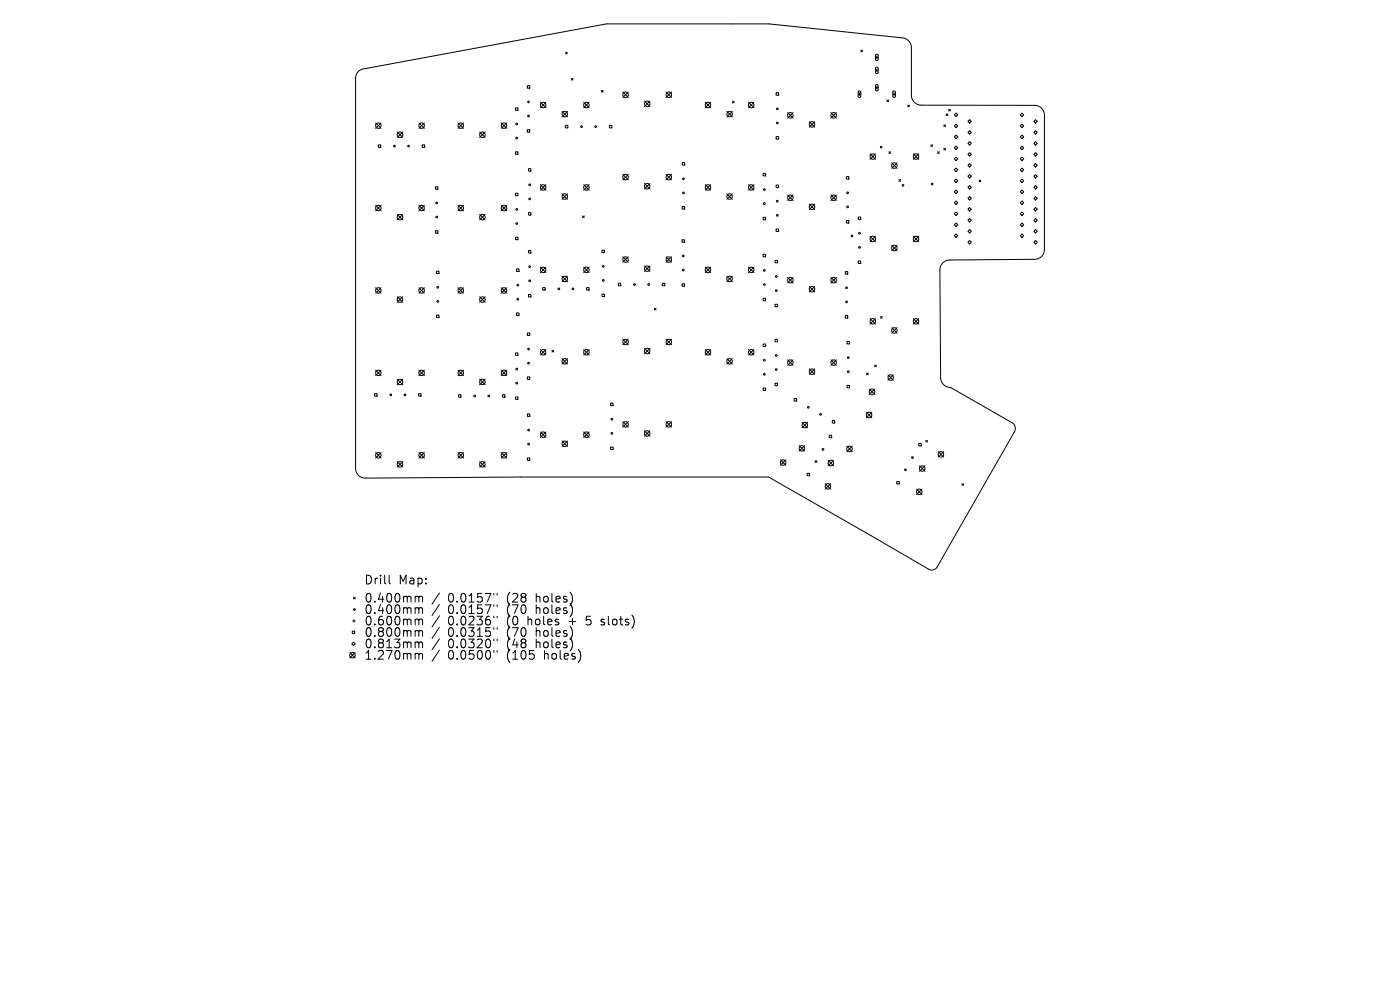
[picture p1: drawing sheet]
<svg xmlns="http://www.w3.org/2000/svg" width="297mm" height="210mm" viewBox="0 0 297 210" stroke-linecap="round" stroke-linejoin="round" font-family="sans-serif">
<defs><g id="words">
<g font-size="2.6">
<text x="77.2" y="124.2">Drill</text>
<text x="84.5" y="124.2">Map:</text>
<text x="77.2" y="128.1">0.400mm</text>
<text x="77.2" y="130.5">0.400mm</text>
<text x="95" y="128.1">0.0157&quot;</text>
<text x="95" y="130.5">0.0157&quot;</text>
<text x="107.6" y="128.1">(28</text>
<text x="107.6" y="130.5">(70</text>
<text x="113.9" y="128.1">holes)</text>
<text x="113.9" y="130.5">holes)</text>
<text x="77.2" y="132.9">0.600mm</text>
<text x="77.2" y="135.3">0.800mm</text>
<text x="77.2" y="137.8">0.813mm</text>
<text x="95" y="132.9">0.0236&quot;</text>
<text x="95" y="135.3">0.0315&quot;</text>
<text x="95" y="137.8">0.0320&quot;</text>
<text x="107.6" y="132.9">(0</text>
<text x="107.6" y="135.3">(70</text>
<text x="107.6" y="137.8">(48</text>
<text x="112.2" y="132.9">holes</text>
<text x="113.9" y="135.3">holes)</text>
<text x="113.9" y="137.8">holes)</text>
<text x="121.1" y="132.9">+</text>
<text x="125" y="132.9">5</text>
<text x="128.3" y="132.9">slots)</text>
<text x="77.2" y="140.2">1.270mm</text>
<text x="95" y="140.2">0.0500&quot;</text>
<text x="107.6" y="140.2">(105</text>
<text x="115.7" y="140.2">holes)</text>
</g>
</g></defs>
<g fill="none" stroke="#000" stroke-width=".21">
<path d="M76 15.2l1.2-.6 51.5-9.5h34.4l28.2 2.9a2.1 2.1 0 0 1 2.1 2.1v10.1a2.1 2.1 0 0 0 2.1 2.1h24a2.1 2.1 0 0 1 2.1 2.1v28.5a2.1 2.1 0 0 1-2.1 2.1l-18 .2a2.1 2.1 0 0 0-2.1 2.1l.1 22.8a2.1 2.1 0 0 0 2.1 2.1l13.2 7.5a1.42 1.42 0 0 1 .3 2l-16.4 28.7a1.33 1.33 0 0 1-1.8 .3l-33.8-19.5h-52.7l-32.9 .2a2.06 2.06 0 0 1-2.1-2v-82.8l.2-.7zM111.9 18.2h.5v.5h-.5zM120 11.1l.4 .3M120.4 11.1l-.4 .3M121.2 16.6l.4 .4M121.6 16.6l-.4 .4M127.6 19.2l.3 .3M127.9 19.2l-.3 .3M132.1 19.5l1.2 1.2M133.3 19.5l-1.2 1.2M141.3 19.5l1.2 1.2M142.5 19.5l-1.2 1.2"/>
<path d="M164.6 19.7h.6v.5h-.6zM182.1 20h.5M182.1 19.4l.3-.1 .2 .2v.9l-.2 .3-.3-.3zM182.3 19.7v.6M182.6 10.6l.4 .4M183 10.6l-.4 .4M185.7 12.2h.6M185.7 14.9h.6M185.7 18.6h.6M185.8 11.6l.3-.1 .2 .2v.9l-.2 .3-.4-.3zM185.8 14.3h.3l.2 .2v.9l-.2 .2-.4-.2zM185.8 18l.3-.1 .2 .2v1l-.2 .2-.4-.2z"/>
<path d="M186 11.9v.6M186 14.7v.5M186 18.3v.6M189.4 20h.6M189.5 19.4l.3-.1 .2 .2v.9l-.3 .3-.3-.3zM189.7 19.7v.6M79.7 26.1l1.1 1.1M80.3 30.7h.5v.6h-.5zM80.8 26.1l-1.1 1.1M84.3 28l1.1 1.2M85.4 28l-1.1 1.2M88.9 26.1l1.1 1.1"/>
<path d="M89.6 30.7h.5v.6h-.5zM90 26.1l-1.1 1.1M92.4 39.6h.5v.5h-.5zM97.2 26.1l1.1 1.1M98.3 26.1l-1.1 1.1M101.8 28l1.1 1.2M102.9 28l-1.1 1.2M106.3 26.1l1.2 1.1M107.5 26.1l-1.2 1.1M109.4 22.9h.5v.5h-.5zM109.4 32.2h.5v.5h-.5zM111.9 27.5h.5v.5h-.5z"/>
<path d="M112.1 35.8h.5v.5h-.5zM114.6 21.7l1.2 1.2M114.6 39.2l1.2 1.1M115.8 21.7l-1.2 1.2M115.8 39.2l-1.2 1.1M119.2 23.6l1.2 1.2M119.9 26.6h.6v.5h-.6zM120.4 23.6l-1.2 1.2M123.8 21.7l1.2 1.2M123.8 39.2l1.2 1.1M125 21.7l-1.2 1.2M125 39.2l-1.2 1.1"/>
<path d="M129.3 26.6h.5v.5h-.5zM132.1 37l1.2 1.2M133.3 37l-1.2 1.2M136.7 21.4l1.2 1.2M136.7 38.9l1.2 1.2M137.9 21.4l-1.2 1.2M137.9 38.9l-1.2 1.2M141.3 37l1.2 1.2M142.5 37l-1.2 1.2M144.7 34.5h.5v.5h-.5zM149.6 21.7l1.2 1.2M149.6 39.2l1.2 1.1"/>
<path d="M150.8 21.7l-1.2 1.2M150.8 39.2l-1.2 1.1M154.2 23.6l1.2 1.2M155.4 23.6l-1.2 1.2M155.4 21.5l.3 .3M155.7 21.5l-.3 .3M158.8 39.2l1.2 1.1M158.8 21.7l1.2 1.2M160 21.7l-1.2 1.2M160 39.2l-1.2 1.1M161.9 36.8h.5v.5h-.5zM164.6 29h.6v.5h-.6z"/>
<path d="M164.6 39.3h.6v.5h-.6zM167.1 23.9l1.2 1.1M168.3 23.9l-1.2 1.1M171.7 25.8l1.1 1.2M172.8 25.8l-1.1 1.2M176.3 23.9l1.1 1.1M177.4 23.9l-1.1 1.1M179.6 37.5h.5v.5h-.5zM184.6 32.6l1.1 1.2M185.7 32.6l-1.1 1.2M186.7 31l.4 .4M187.1 31l-.4 .4"/>
<path d="M188.2 21.2l.3 .4M188.5 21.2l-.3 .4M188.6 32.2l.3 .4M188.9 32.2l-.3 .4M189.2 34.6l1.1 1.1M190.3 34.6l-1.1 1.1M190.7 38.1l.4 .4M191.1 38.1l-.4 .4M191.4 39.1l.4 .4M191.8 39.1l-.4 .4M192.6 22.3l.3 .4M192.9 22.3l-.3 .4"/>
<path d="M193.7 32.6l1.2 1.2M194.9 32.6l-1.2 1.2M197.5 30.7l.3 .4M197.6 38.9l.3 .3M197.8 30.7l-.3 .4M197.9 38.9l-.3 .3M198.9 32.2l.4 .4M199.3 32.2l-.4 .4M200.2 26.5l.4 .3M200.2 31.5l.4 .3M200.6 26.5l-.4 .3M200.6 31.5l-.4 .3"/>
<path d="M200.7 24.2l.4 .3M201.1 24.2l-.4 .3M201.2 23.2l.4 .4M201.6 23.2l-.4 .4M202.5 24.4l.3-.4 .4 .4-.4 .3zM202.5 29l.3-.3 .4 .3-.4 .4zM202.5 31.4l.3-.4 .4 .4-.4 .3zM202.5 33.7l.3-.4 .4 .4-.4 .4zM202.5 36l.3-.4 .4 .4-.4 .4zM202.5 38.4l.3-.4 .4 .4-.4 .3zM202.8 26.3l.4 .4-.4 .4-.3-.4zM205.3 25.7l.4-.3 .4 .3-.4 .4z"/>
<path d="M205.3 30.4l.4-.4 .4 .4-.4 .4zM205.7 27.7l.4 .4-.4 .3-.4-.3zM205.7 32.4l.4 .3-.4 .4-.4-.4zM205.7 34.7l.4 .4-.4 .3-.4-.3zM205.7 37l.4 .4-.4 .4-.4-.4zM205.7 39.4l.4 .3-.4 .4-.4-.4zM207.7 38.2l.4 .4M208.1 38.2l-.4 .4M216.4 24.4l.4-.4 .4 .4-.4 .3zM216.4 26.7l.4-.4 .4 .4-.4 .4zM216.4 29l.4-.3 .4 .3-.4 .4zM216.4 31.4l.4-.4 .4 .4-.4 .3z"/>
<path d="M216.4 33.7l.4-.4 .4 .4-.4 .4zM216.4 36l.4-.4 .4 .4-.4 .4zM216.4 38.4l.4-.4 .4 .4-.4 .3zM219.3 25.7l.4-.3 .4 .3-.4 .4zM219.3 30.4l.4-.4 .4 .4-.4 .4zM219.3 37.4l.4-.4 .4 .4-.4 .4zM219.7 27.7l.4 .4-.4 .3-.4-.3zM219.7 32.4l.4 .3-.4 .4-.4-.4zM219.7 34.7l.4 .4-.4 .3-.4-.3zM219.7 39.4l.4 .3-.4 .4-.4-.4zM79.7 43.6l1.1 1.1M80.8 43.6l-1.1 1.1"/>
<path d="M84.3 45.5l1.1 1.1M85.4 45.5l-1.1 1.1M88.9 43.6l1.1 1.1M90 43.6l-1.1 1.1M92.4 48.9h.5v.6h-.5zM92.6 57.5h.5v.5h-.5zM97.2 43.6l1.1 1.1M98.3 43.6l-1.1 1.1M101.8 45.5l1.1 1.1M102.9 45.5l-1.1 1.1M106.3 43.6l1.2 1.1M107.5 43.6l-1.2 1.1"/>
<path d="M109.4 41h.5v.5h-.5zM109.4 50.3h.5v.5h-.5zM109.6 57.1h.5v.5h-.5zM112.1 45.1h.5v.5h-.5zM112.1 53.1h.5v.6h-.5zM114.6 56.7l1.2 1.1M115.8 56.7l-1.2 1.1M119.2 41.1l1.2 1.2M119.2 58.6l1.2 1.2M120.4 41.1l-1.2 1.2M120.4 58.6l-1.2 1.2M123.6 45.8l.4 .4"/>
<path d="M123.8 56.7l1.2 1.1M124 45.8l-.4 .4M125 56.7l-1.2 1.1M127.7 53.1h.5v.5h-.5zM132.1 54.5l1.2 1.1M133.3 54.5l-1.2 1.1M136.7 56.4l1.2 1.2M137.9 56.4l-1.2 1.2M141.3 54.5l1.2 1.1M142.5 54.5l-1.2 1.1M144.7 50.9h.5v.5h-.5zM144.7 43.8h.5v.5h-.5z"/>
<path d="M149.6 56.7l1.2 1.1M150.8 56.7l-1.2 1.1M154.2 41.1l1.2 1.2M154.2 58.6l1.2 1.2M155.4 41.1l-1.2 1.2M155.4 58.6l-1.2 1.2M158.8 56.7l1.2 1.1M160 56.7l-1.2 1.1M161.9 46.1h.5v.5h-.5zM161.9 53.9h.5v.6h-.5zM164.4 55.2h.5v.5h-.5zM164.6 48.6h.6v.5h-.6z"/>
<path d="M167.1 41.4l1.2 1.1M167.1 58.8l1.2 1.2M168.3 58.8l-1.2 1.2M168.3 41.4l-1.2 1.1M171.7 43.3l1.1 1.2M172.8 43.3l-1.1 1.2M176.3 41.4l1.1 1.1M176.3 58.8l1.1 1.2M177.4 41.4l-1.1 1.1M177.4 58.8l-1.1 1.2M179.3 57.6h.5v.5h-.5zM179.6 46.8h.5v.5h-.5z"/>
<path d="M180.5 49.9l.4 .3M180.9 49.9l-.4 .3M182.1 46h.5v.6h-.5zM182.1 55.4h.5v.5h-.5zM184.6 50.1l1.1 1.2M185.7 50.1l-1.1 1.2M189.2 52l1.1 1.2M190.3 52l-1.1 1.2M193.7 50.1l1.2 1.2M194.9 50.1l-1.2 1.2M202.5 43l.3-.4 .4 .4-.4 .4zM202.5 45.3l.3-.3 .4 .3-.4 .4z"/>
<path d="M202.5 47.7l.3-.4 .4 .4-.4 .3zM202.5 50l.3-.4 .4 .4-.4 .4zM202.8 40.3l.4 .4-.4 .4-.3-.4zM205.3 42.1l.4-.4 .4 .4-.4 .3zM205.7 44l.4 .4-.4 .4-.4-.4zM205.7 46.3l.4 .4-.4 .4-.4-.4zM205.7 48.7l.4 .4-.4 .3-.4-.3zM205.7 51l.4 .4-.4 .4-.4-.4zM216.4 40.7l.4-.4 .4 .4-.4 .4zM216.4 43l.4-.4 .4 .4-.4 .4zM216.4 45.3l.4-.3 .4 .3-.4 .4zM216.4 47.7l.4-.4 .4 .4-.4 .3z"/>
<path d="M216.4 50l.4-.4 .4 .4-.4 .4zM219.3 42.1l.4-.4 .4 .4-.4 .3zM219.7 44l.4 .4-.4 .4-.4-.4zM219.7 46.3l.4 .4-.4 .4-.4-.4zM219.7 48.7l.4 .4-.4 .3-.4-.3zM219.7 51l.4 .4-.4 .4-.4-.4zM79.7 61l1.1 1.2M79.7 78.5l1.1 1.2M80.8 61l-1.1 1.2M80.8 78.5l-1.1 1.2M84.3 63l1.1 1.1M85.4 63l-1.1 1.1"/>
<path d="M88.9 61l1.1 1.2M88.9 78.5l1.1 1.2M90 61l-1.1 1.2M90 78.5l-1.1 1.2M92.6 66.8h.5v.6h-.5zM97.2 61l1.1 1.2M97.2 78.5l1.1 1.2M98.3 61l-1.1 1.2M98.3 78.5l-1.1 1.2M101.8 63l1.1 1.1M102.9 63l-1.1 1.1M106.3 78.5l1.2 1.2"/>
<path d="M106.3 61l1.2 1.2M107.5 61l-1.2 1.2M107.5 78.5l-1.2 1.2M109.4 74.9h.5v.5h-.5zM109.6 66.4h.5v.5h-.5zM111.9 70.6h.5v.6h-.5zM111.9 80h.5v.5h-.5zM112.1 62.5h.5v.5h-.5zM114.6 74.1l1.2 1.2M115.1 61h.5v.5h-.5zM115.8 74.1l-1.2 1.2M117.1 74.3l.4 .4"/>
<path d="M117.5 74.3l-.4 .4M119.2 76.1l1.2 1.1M120.4 76.1l-1.2 1.1M123.8 74.1l1.2 1.2M124.5 61h.5v.5h-.5zM125 74.1l-1.2 1.2M127.7 62.4h.5v.5h-.5zM131.2 60.1h.5v.5h-.5zM132.1 72l1.2 1.1M133.3 72l-1.2 1.1M136.7 73.9l1.2 1.2M137.9 73.9l-1.2 1.2"/>
<path d="M138.8 65.4l.4 .4M139.2 65.4l-.4 .4M140.5 60.1h.5v.5h-.5zM141.3 72l1.2 1.1M142.5 72l-1.2 1.1M144.7 60.2h.5v.5h-.5zM149.6 74.1l1.2 1.2M150.8 74.1l-1.2 1.2M154.2 76.1l1.2 1.1M155.4 76.1l-1.2 1.1M158.8 74.1l1.2 1.2M160 74.1l-1.2 1.2"/>
<path d="M161.9 63.3h.5v.5h-.5zM161.9 73h.5v.5h-.5zM164.4 72h.5v.5h-.5zM164.4 64.6h.5v.5h-.5zM167.1 76.3l1.2 1.2M168.3 76.3l-1.2 1.2M171.7 60.8l1.1 1.1M171.7 78.3l1.1 1.1M172.8 60.8l-1.1 1.1M172.8 78.3l-1.1 1.1M176.3 76.3l1.1 1.2M177.4 76.3l-1.1 1.2"/>
<path d="M179.3 66.9h.5v.6h-.5zM179.7 72.4h.5v.6h-.5zM183.8 79.1l.4 .4M184.2 79.1l-.4 .4M184.6 67.6l1.1 1.2M185.5 77.4l.4 .4M185.7 67.6l-1.1 1.2M185.9 77.4l-.4 .4M186.8 67.1l.4 .4M187.2 67.1l-.4 .4M188.4 79.5l1.1 1.2M189.2 69.5l1.1 1.2"/>
<path d="M189.5 79.5l-1.1 1.2M190.3 69.5l-1.1 1.2M193.7 67.6l1.2 1.2M194.9 67.6l-1.2 1.2M79.5 83.5h.5v.5h-.5zM79.7 96l1.1 1.2M80.8 96l-1.1 1.2M84.3 80.4l1.1 1.2M84.3 97.9l1.1 1.2M85.4 80.4l-1.1 1.2M85.4 97.9l-1.1 1.2M88.8 83.5h.5v.5h-.5z"/>
<path d="M88.9 96l1.1 1.2M90 96l-1.1 1.2M97.2 96l1.1 1.2M97.3 83.7h.5v.5h-.5zM98.3 96l-1.1 1.2M101.8 80.4l1.1 1.2M101.8 97.9l1.1 1.2M102.9 80.4l-1.1 1.2M102.9 97.9l-1.1 1.2M106.3 96l1.2 1.2M106.6 83.7h.5v.5h-.5zM107.5 96l-1.2 1.2"/>
<path d="M109.4 84.2h.5v.5h-.5zM111.9 87.8h.5v.5h-.5zM111.9 97.1h.5v.5h-.5zM114.6 91.6l1.2 1.2M115.8 91.6l-1.2 1.2M119.2 93.6l1.2 1.1M120.4 93.6l-1.2 1.1M123.8 91.6l1.2 1.2M125 91.6l-1.2 1.2M129.5 85.5h.6v.5h-.6zM129.5 94.8h.6v.6h-.6zM132.1 89.4l1.2 1.2"/>
<path d="M133.3 89.4l-1.2 1.2M136.7 91.4l1.2 1.1M137.9 91.4l-1.2 1.1M141.3 89.4l1.2 1.2M142.5 89.4l-1.2 1.2M161.9 82.3h.5v.5h-.5zM164.4 81.3h.5v.5h-.5zM165.6 97.5l1.1 1.2M166.7 97.5l-1.1 1.2M168.5 84.6h.5v.5h-.5zM169.5 94.5l1.2 1.2M170.2 89.6l1.1 1.2"/>
<path d="M170.7 94.5l-1.2 1.2M171.3 89.6l-1.1 1.2M175.7 97.7l1.1 1.1M175.9 92.3h.5v.5h-.5zM176.6 89.2h.5v.5h-.5zM176.8 97.7l-1.1 1.1M179.6 94.6l1.2 1.2M179.7 81.8h.5v.5h-.5zM180.8 94.6l-1.2 1.2M183.8 87.4l1.2 1.2M184.4 82.5l1.2 1.2M185 87.4l-1.2 1.2"/>
<path d="M185.6 82.5l-1.2 1.2M194.9 94.1h.5v.5h-.5zM195.1 98.8l1.1 1.2M196.2 98.8l-1.1 1.2M196.4 93.4l.4 .4M196.8 93.4l-.4 .4M199 95.8l1.2 1.2M200.2 95.8l-1.2 1.2M171.3 100.4h.5v.5h-.5zM175 102.6l1.2 1.2M176.2 102.6l-1.2 1.2M190.2 102.1h.6v.6h-.6z"/>
<path d="M194.4 103.7l1.2 1.2M195.6 103.7l-1.2 1.2M204.1 102.6l.3 .4M204.4 102.6l-.3 .4M74.2 138.4l1.2 1.2M74.6 136.6l.4-.4 .4 .4-.4 .3zM74.7 133.9h.6v.5h-.6zM74.8 131.7h.6M75 126.7l.4 .4M75.1 131.4v.6M75.4 126.7l-.4 .4M75.4 138.4l-1.2 1.2"/>
<path d="M82.6 122v1.6l.2 .3M88.3 126.5l.5 .1 .1 .2M88.3 128.9l.5 .1 .1 .2M88.3 131.3l.5 .1 .1 .2M88.3 133.8h.5l.1 .2M88.3 136.2l.5 .1 .1 .1M88.3 138.6l.5 .1 .1 .2M88.9 126.8l.2-.3 .5 .1v1.1M88.9 126.8v.9M88.9 129.2v.9M88.9 131.6v1M88.9 134v1"/>
<path d="M88.9 136.4v1M88.9 138.9v.9M88.9 129.2l.2-.3 .5 .1v1.1M88.9 131.6l.2-.3 .5 .1v1.2M88.9 134l.2-.2h.5v1.2M88.9 136.4l.2-.2 .5 .1v1.1M88.9 138.9l.2-.3 .5 .1v1.1M93.2 125.8l-1.5 2.4M93.2 128.2l-1.5 2.4M93.2 130.6l-1.5 2.4M93.2 133.1l-1.5 2.3M93.2 135.5l-1.5 2.3"/>
<path d="M93.2 137.9l-1.5 2.4M104.8 125.9v.3M104.8 128.3v.4M104.8 130.7v.4M104.8 133.1v.4M104.8 135.6v.3M104.8 138v.3M105.5 125.9v.3M105.5 128.3v.4M105.5 130.7v.4M105.5 133.1v.4M105.5 135.6v.3"/>
<path d="M105.5 138v.3M127.5 132.5l.2 .1M127.6 131.4v.5"/>
<circle cx="80.3" cy="26.7" r=".58"/>
<circle cx="83.7" cy="31" r=".18"/>
<circle cx="84.9" cy="28.6" r=".58"/>
<circle cx="86.7" cy="31" r=".18"/>
<circle cx="89.4" cy="26.7" r=".58"/>
<circle cx="97.7" cy="26.7" r=".58"/>
<circle cx="102.3" cy="28.6" r=".58"/>
<circle cx="106.9" cy="26.7" r=".58"/>
<circle cx="109.6" cy="26.3" r=".18"/>
<circle cx="109.6" cy="29.3" r=".18"/>
<circle cx="112.1" cy="21.6" r=".18"/>
<circle cx="112.1" cy="24.6" r=".18"/>
<circle cx="112.4" cy="39.2" r=".18"/>
<circle cx="115.2" cy="39.8" r=".58"/>
<circle cx="115.2" cy="22.3" r=".58"/>
<circle cx="119.8" cy="24.2" r=".58"/>
<circle cx="123.4" cy="26.9" r=".18"/>
<circle cx="124.4" cy="39.8" r=".58"/>
<circle cx="124.4" cy="22.3" r=".58"/>
<circle cx="126.4" cy="26.9" r=".18"/>
<circle cx="132.7" cy="20.1" r=".58"/>
<circle cx="132.7" cy="37.6" r=".58"/>
<circle cx="137.3" cy="39.5" r=".58"/>
<circle cx="137.3" cy="22" r=".58"/>
<circle cx="141.9" cy="20.1" r=".58"/>
<circle cx="141.9" cy="37.6" r=".58"/>
<circle cx="145" cy="37.9" r=".18"/>
<circle cx="150.2" cy="39.8" r=".58"/>
<circle cx="150.2" cy="22.3" r=".58"/>
<circle cx="154.8" cy="24.2" r=".58"/>
<circle cx="159.4" cy="39.8" r=".58"/>
<circle cx="159.4" cy="22.3" r=".58"/>
<circle cx="164.9" cy="23.1" r=".18"/>
<circle cx="164.9" cy="26.1" r=".18"/>
<circle cx="167.7" cy="24.5" r=".58"/>
<circle cx="172.3" cy="26.4" r=".58"/>
<circle cx="176.9" cy="24.5" r=".58"/>
<circle cx="185.2" cy="33.2" r=".58"/>
<circle cx="189.7" cy="35.1" r=".58"/>
<circle cx="194.3" cy="33.2" r=".58"/>
<circle cx="80.3" cy="44.1" r=".58"/>
<circle cx="84.9" cy="46.1" r=".58"/>
<circle cx="89.4" cy="44.1" r=".58"/>
<circle cx="92.6" cy="46" r=".18"/>
<circle cx="92.6" cy="43.1" r=".18"/>
<circle cx="97.7" cy="44.1" r=".58"/>
<circle cx="102.3" cy="46.1" r=".58"/>
<circle cx="106.9" cy="44.1" r=".58"/>
<circle cx="109.6" cy="44.4" r=".18"/>
<circle cx="109.6" cy="47.4" r=".18"/>
<circle cx="112.4" cy="59.6" r=".18"/>
<circle cx="112.4" cy="42.2" r=".18"/>
<circle cx="112.4" cy="56.6" r=".18"/>
<circle cx="115.2" cy="57.2" r=".58"/>
<circle cx="119.8" cy="59.2" r=".58"/>
<circle cx="119.8" cy="41.7" r=".58"/>
<circle cx="124.4" cy="57.2" r=".58"/>
<circle cx="128" cy="56.5" r=".18"/>
<circle cx="128" cy="59.5" r=".18"/>
<circle cx="132.7" cy="55.1" r=".58"/>
<circle cx="137.3" cy="57" r=".58"/>
<circle cx="141.9" cy="55.1" r=".58"/>
<circle cx="144.9" cy="54.3" r=".18"/>
<circle cx="144.9" cy="57.3" r=".18"/>
<circle cx="145" cy="40.9" r=".18"/>
<circle cx="150.2" cy="57.2" r=".58"/>
<circle cx="154.8" cy="59.2" r=".58"/>
<circle cx="154.8" cy="41.7" r=".58"/>
<circle cx="159.4" cy="57.2" r=".58"/>
<circle cx="162.2" cy="57.4" r=".18"/>
<circle cx="162.2" cy="40.2" r=".18"/>
<circle cx="162.2" cy="43.2" r=".18"/>
<circle cx="164.7" cy="58.7" r=".18"/>
<circle cx="164.9" cy="42.7" r=".18"/>
<circle cx="164.9" cy="45.7" r=".18"/>
<circle cx="167.7" cy="59.4" r=".58"/>
<circle cx="167.7" cy="41.9" r=".58"/>
<circle cx="172.3" cy="43.9" r=".58"/>
<circle cx="176.9" cy="59.4" r=".58"/>
<circle cx="176.9" cy="41.9" r=".58"/>
<circle cx="179.8" cy="40.9" r=".18"/>
<circle cx="179.8" cy="43.9" r=".18"/>
<circle cx="182.3" cy="49.5" r=".18"/>
<circle cx="182.3" cy="52.5" r=".18"/>
<circle cx="185.2" cy="50.7" r=".58"/>
<circle cx="189.7" cy="52.6" r=".58"/>
<circle cx="194.3" cy="50.7" r=".58"/>
<circle cx="80.3" cy="79.1" r=".58"/>
<circle cx="80.3" cy="61.6" r=".58"/>
<circle cx="84.9" cy="63.5" r=".58"/>
<circle cx="89.4" cy="79.1" r=".58"/>
<circle cx="89.4" cy="61.6" r=".58"/>
<circle cx="92.9" cy="63.9" r=".18"/>
<circle cx="92.9" cy="60.9" r=".18"/>
<circle cx="97.7" cy="79.1" r=".58"/>
<circle cx="97.7" cy="61.6" r=".58"/>
<circle cx="102.3" cy="63.5" r=".58"/>
<circle cx="106.9" cy="79.1" r=".58"/>
<circle cx="106.9" cy="61.6" r=".58"/>
<circle cx="109.6" cy="78.3" r=".18"/>
<circle cx="109.8" cy="63.5" r=".18"/>
<circle cx="109.8" cy="60.5" r=".18"/>
<circle cx="112.1" cy="77" r=".18"/>
<circle cx="112.1" cy="74.1" r=".18"/>
<circle cx="115.2" cy="74.7" r=".58"/>
<circle cx="118.6" cy="61.3" r=".18"/>
<circle cx="119.8" cy="76.7" r=".58"/>
<circle cx="121.5" cy="61.3" r=".18"/>
<circle cx="124.4" cy="74.7" r=".58"/>
<circle cx="132.7" cy="72.5" r=".58"/>
<circle cx="134.6" cy="60.4" r=".18"/>
<circle cx="137.3" cy="74.5" r=".58"/>
<circle cx="137.6" cy="60.4" r=".18"/>
<circle cx="141.9" cy="72.5" r=".58"/>
<circle cx="150.2" cy="74.7" r=".58"/>
<circle cx="154.8" cy="76.7" r=".58"/>
<circle cx="159.4" cy="74.7" r=".58"/>
<circle cx="162.2" cy="60.4" r=".18"/>
<circle cx="162.2" cy="76.4" r=".18"/>
<circle cx="162.2" cy="79.4" r=".18"/>
<circle cx="164.7" cy="78.4" r=".18"/>
<circle cx="164.7" cy="75.4" r=".18"/>
<circle cx="164.7" cy="61.6" r=".18"/>
<circle cx="167.7" cy="76.9" r=".58"/>
<circle cx="172.3" cy="78.8" r=".58"/>
<circle cx="172.3" cy="61.4" r=".58"/>
<circle cx="176.9" cy="76.9" r=".58"/>
<circle cx="179.6" cy="61" r=".18"/>
<circle cx="179.6" cy="64" r=".18"/>
<circle cx="180" cy="78.9" r=".18"/>
<circle cx="180" cy="75.9" r=".18"/>
<circle cx="185.2" cy="68.2" r=".58"/>
<circle cx="189.7" cy="70.1" r=".58"/>
<circle cx="194.3" cy="68.2" r=".58"/>
<circle cx="80.3" cy="96.6" r=".58"/>
<circle cx="82.9" cy="83.8" r=".18"/>
<circle cx="84.9" cy="98.5" r=".58"/>
<circle cx="84.9" cy="81" r=".58"/>
<circle cx="85.9" cy="83.8" r=".18"/>
<circle cx="89.4" cy="96.6" r=".58"/>
<circle cx="97.7" cy="96.6" r=".58"/>
<circle cx="100.7" cy="84" r=".18"/>
<circle cx="102.3" cy="98.5" r=".58"/>
<circle cx="102.3" cy="81" r=".58"/>
<circle cx="103.7" cy="84" r=".18"/>
<circle cx="106.9" cy="96.6" r=".58"/>
<circle cx="109.6" cy="81.3" r=".18"/>
<circle cx="112.1" cy="91.2" r=".18"/>
<circle cx="112.1" cy="94.2" r=".18"/>
<circle cx="115.2" cy="92.2" r=".58"/>
<circle cx="119.8" cy="94.1" r=".58"/>
<circle cx="124.4" cy="92.2" r=".58"/>
<circle cx="129.8" cy="91.9" r=".18"/>
<circle cx="129.8" cy="88.9" r=".18"/>
<circle cx="132.7" cy="90" r=".58"/>
<circle cx="137.3" cy="92" r=".58"/>
<circle cx="141.9" cy="90" r=".58"/>
<circle cx="166.1" cy="98.1" r=".58"/>
<circle cx="170.1" cy="95.1" r=".58"/>
<circle cx="170.7" cy="90.2" r=".58"/>
<circle cx="171.5" cy="86.4" r=".18"/>
<circle cx="173.1" cy="97.9" r=".18"/>
<circle cx="174.1" cy="87.9" r=".18"/>
<circle cx="174.6" cy="95.3" r=".18"/>
<circle cx="176.3" cy="98.2" r=".58"/>
<circle cx="180.2" cy="95.2" r=".58"/>
<circle cx="184.4" cy="88" r=".58"/>
<circle cx="185" cy="83.1" r=".58"/>
<circle cx="189" cy="80.1" r=".58"/>
<circle cx="192.1" cy="99.7" r=".18"/>
<circle cx="193.6" cy="97.1" r=".18"/>
<circle cx="195.6" cy="99.4" r=".58"/>
<circle cx="199.6" cy="96.4" r=".58"/>
<circle cx="175.6" cy="103.2" r=".58"/>
<circle cx="195" cy="104.3" r=".58"/>
<circle cx="74.8" cy="139" r=".58"/>
<circle cx="75.2" cy="129.3" r=".18"/>
</g>
<use href="#words"/>
</svg>
